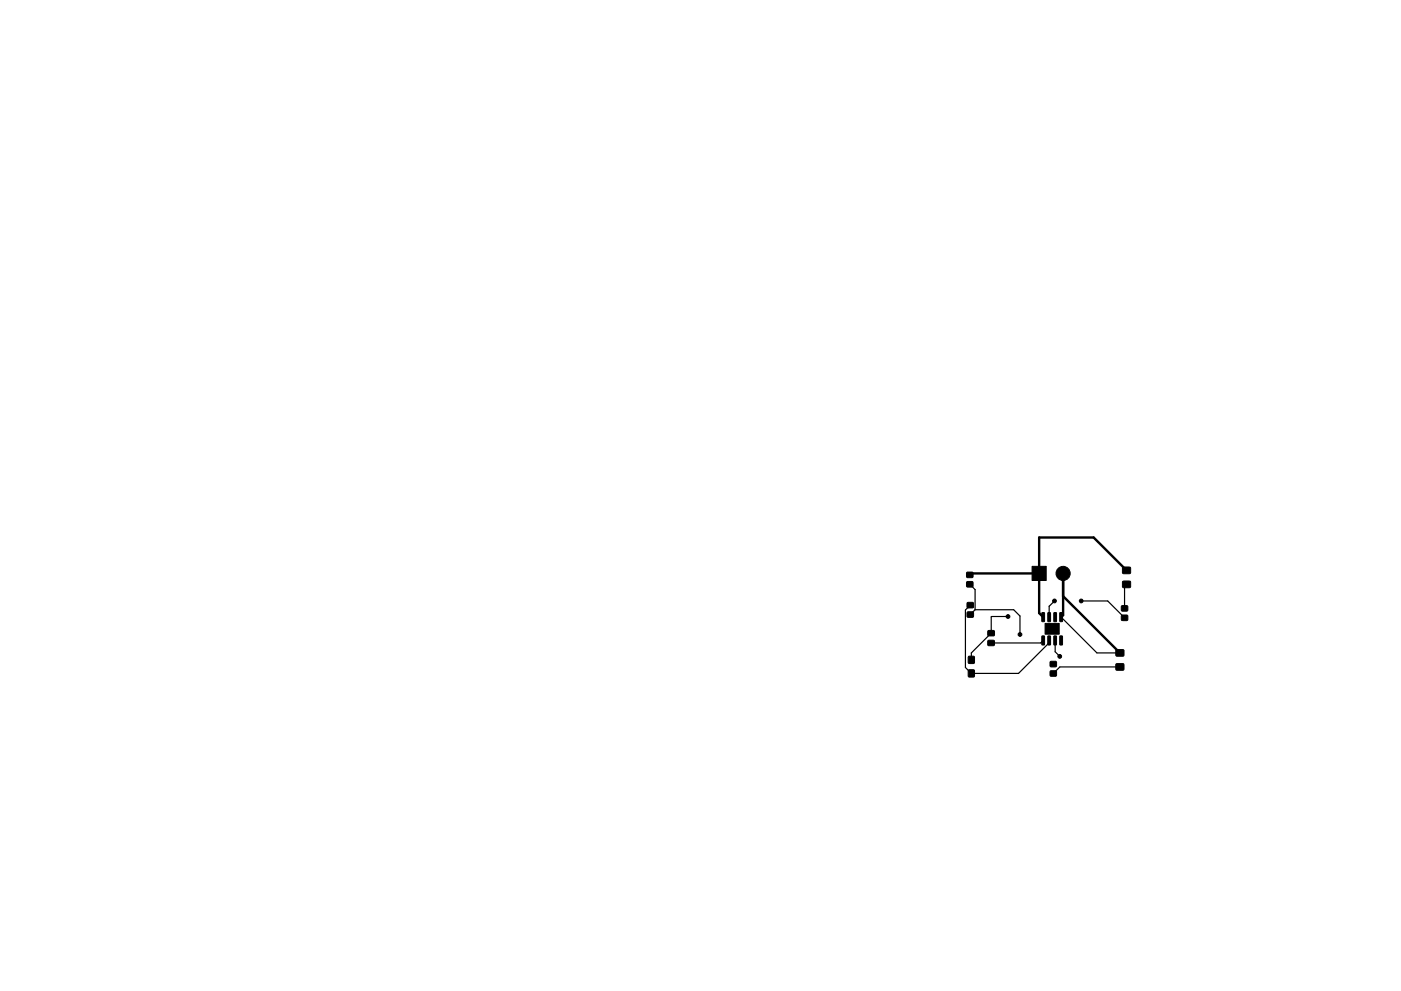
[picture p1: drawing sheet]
<svg xmlns="http://www.w3.org/2000/svg" width="297mm" height="210mm" viewBox="0 0 297 210" stroke-linecap="round" stroke-linejoin="round" font-family="sans-serif">
<g fill="#000" stroke="#000" stroke-width=".21">
<path d="M205.1 129.9h1.2v1h-1.2zM205.1 127.9h1.2v1h-1.2zM205 121.4h1.2v1.1h-1.2zM205 123.4h1.2v1.1h-1.2zM209.5 133.8h1.3v1.1h-1.3zM209.5 135.9h1.3v1h-1.3zM218.8 120.2h3v3h-3zM220.9 130h.6l-.1 1.9-.5-.1zM220.9 135h.6l-.1 1.8h-.5zM221.6 132.3h3v2.3h-3zM222.2 130h.5l-.1 1.9-.4-.1zM222.2 135h.5l-.1 1.8h-.4z"/>
<path d="M223.5 130h.5l-.1 1.9-.5-.1zM223.5 135h.5l-.1 1.8h-.5zM224.7 130h.6l-.1 1.9-.5-.1zM224.7 135h.6l-.1 1.8h-.5zM236.6 137.9h1.6v1.3h-1.6zM238 120.4h1.6v1.3h-1.6zM238 123.3h1.6v1.3h-1.6zM237.8 130.6h1.3v1h-1.3zM237.8 128.6h1.3v1h-1.3zM205.3 142.2h1.2v1.4h-1.2zM205.3 139.3h1.2v1.4h-1.2zM222.7 140.4h1.2v1h-1.2z"/>
<path d="M222.7 142.4h1.2v1h-1.2zM236.6 140.9h1.6v1.2h-1.6z"/>
<circle cx="213.7" cy="130.8" r=".4"/>
<circle cx="216.3" cy="134.6" r=".4"/>
<circle cx="223.6" cy="127.5" r=".4"/>
<circle cx="224.7" cy="139.3" r=".4"/>
<circle cx="225.4" cy="121.7" r="1.5"/>
<circle cx="229.2" cy="127.5" r=".4"/>
</g>
<path d="M205.6 124l1.1 1.1v4.3M205.7 128.4l-1 1v12.2l1.2 1.3h10l6.5-6.5v-.5M206.7 129.4h8.2l1.4 1.3v3.9M206.7 129.4l-1 1M213.7 130.8l-3.5 .1v3.4l-4.3 4.2v1.5M221.2 135.9l-.6 .5h-10.5M223.6 127.5l-1.2 1.1v2.3M223.7 135.9v2.4l1 1M225 130.9l7.6 7.6h4.8M229.2 127.5h5.7l3.5 3.6M238.8 124l-.4 .4v4.7M237.4 141.5h-12.7l-1.4 1.4" fill="none" stroke="#000" stroke-width=".25"/>
<path d="M220.3 121.7h-14.4l-.3 .3M225.4 121.7v8.8l-.4 .4M225.4 126.5l12 12M238.8 121l-6.9-7h-11.6v16.1l.9 .8" fill="none" stroke="#000" stroke-width=".51"/>
</svg>
